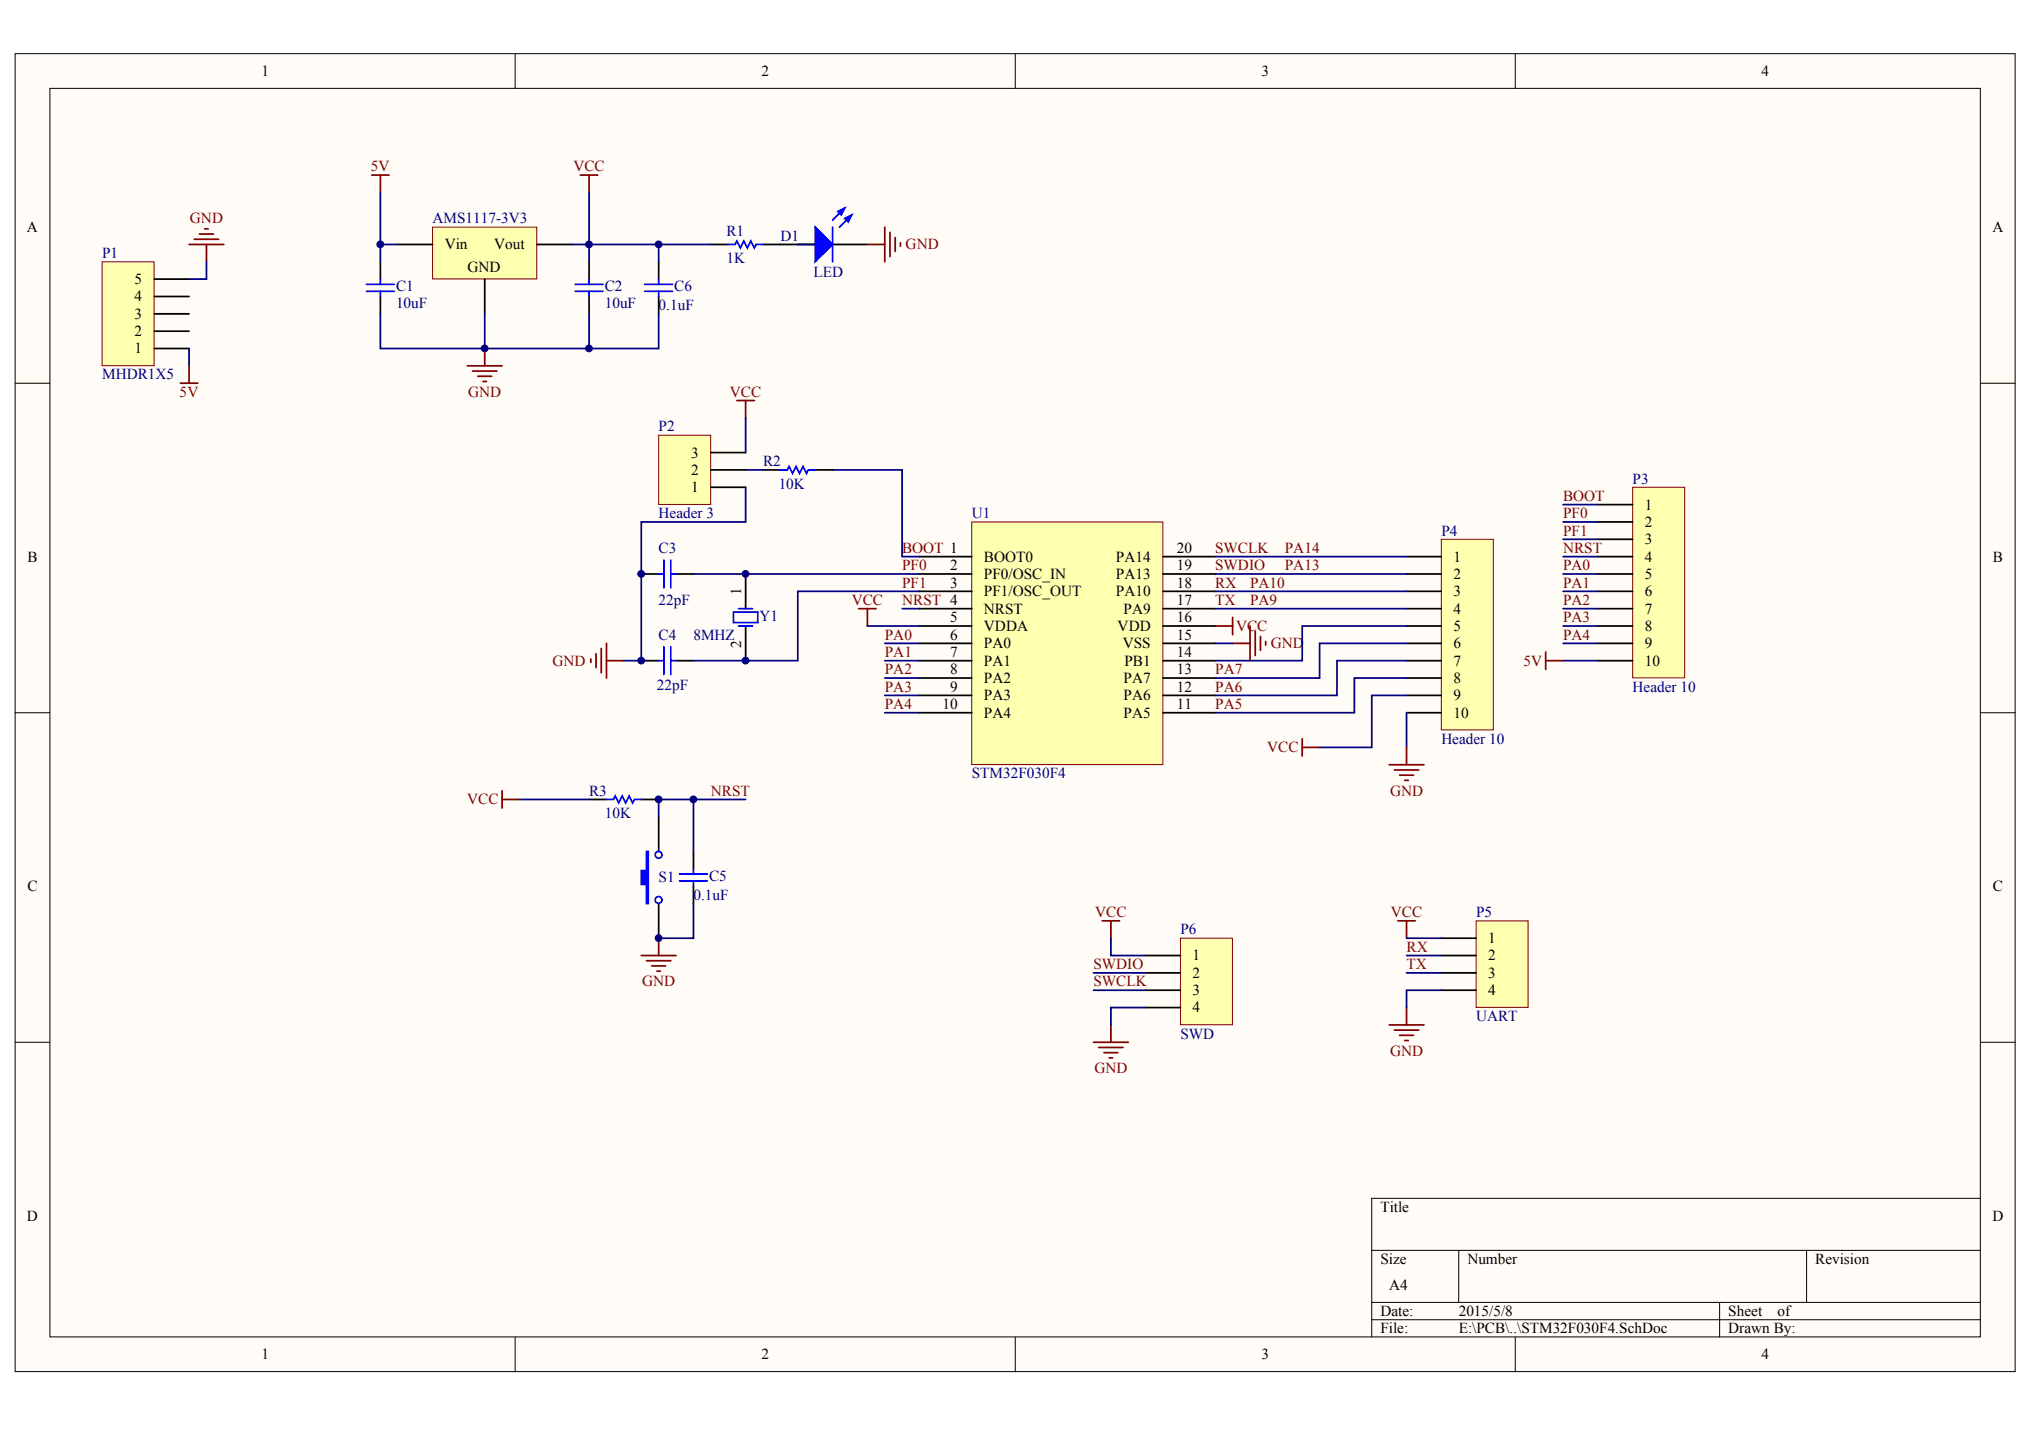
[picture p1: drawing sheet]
<svg xmlns="http://www.w3.org/2000/svg" width="287mm" height="202mm" viewBox="0 0 287 202" stroke-linecap="round" stroke-linejoin="round" font-family="sans-serif">
<defs><g id="words">
<g font-size="2.2">
<text x="36.9" y="10.7">1</text>
<text x="107.4" y="10.7">2</text>
<text x="178" y="10.7">3</text>
<text x="248.5" y="10.7">4</text>
<text x="3.8" y="32.7">A</text>
<text x="62.7" y="35.2">Vin</text>
<text x="69.7" y="35.2">Vout</text>
<text x="281.1" y="32.7">A</text>
<text x="19" y="40.1">5</text>
<text x="65.9" y="38.4">GND</text>
<text x="19" y="47.4">2</text>
<text x="19" y="45">3</text>
<text x="19" y="42.5">4</text>
<text x="19" y="49.9">1</text>
<text x="97.5" y="64.5">3</text>
<text x="97.5" y="69.4">1</text>
<text x="97.5" y="67">2</text>
<text x="232" y="71.9">1</text>
<text x="166" y="78">20</text>
<text x="232" y="74.3">2</text>
<text x="232" y="76.8">3</text>
<text x="3.9" y="79.2">B</text>
<text x="134" y="80.4">2</text>
<text x="134" y="82.9">3</text>
<text x="138.8" y="79.2">BOOT0</text>
<text x="138.8" y="81.7">PF0/OSC_IN</text>
<text x="157.4" y="81.7">PA13</text>
<text x="157.4" y="79.2">PA14</text>
<text x="166" y="82.9">18</text>
<text x="166" y="80.4">19</text>
<text x="205.1" y="79.2">1</text>
<text x="205.1" y="81.7">2</text>
<text x="232" y="79.2">4</text>
<text x="232" y="81.7">5</text>
<text x="281.1" y="79.2">B</text>
<text x="134" y="87.8">5</text>
<text x="138.8" y="84.1">PF1/OSC_OUT</text>
<text x="138.8" y="86.6">NRST</text>
<text x="138.8" y="89">VDDA</text>
<text x="157.4" y="84.1">PA10</text>
<text x="157.7" y="89">VDD</text>
<text x="158.5" y="86.6">PA9</text>
<text x="166" y="87.8">16</text>
<text x="166" y="85.3">17</text>
<text x="205.1" y="84.1">3</text>
<text x="205.1" y="86.6">4</text>
<text x="205.1" y="89">5</text>
<text x="232" y="84.1">6</text>
<text x="232" y="86.6">7</text>
<text x="232" y="89">8</text>
<text x="134" y="90.2">6</text>
<text x="134" y="92.7">7</text>
<text x="134" y="95.1">8</text>
<text x="138.8" y="91.4">PA0</text>
<text x="138.8" y="93.9">PA1</text>
<text x="158.4" y="91.4">VSS</text>
<text x="158.6" y="93.9">PB1</text>
<text x="166" y="95.1">13</text>
<text x="166" y="92.7">14</text>
<text x="166" y="90.2">15</text>
<text x="205.1" y="91.4">6</text>
<text x="205.1" y="93.9">7</text>
<text x="232" y="91.4">9</text>
<text x="232" y="93.9">10</text>
<text x="133" y="100">10</text>
<text x="134" y="97.6">9</text>
<text x="138.8" y="96.3">PA2</text>
<text x="138.8" y="98.8">PA3</text>
<text x="138.8" y="101.2">PA4</text>
<text x="158.5" y="101.2">PA5</text>
<text x="158.5" y="98.8">PA6</text>
<text x="158.5" y="96.3">PA7</text>
<text x="166" y="100">11</text>
<text x="166" y="97.6">12</text>
<text x="205.1" y="96.3">8</text>
<text x="205.1" y="98.8">9</text>
<text x="205.1" y="101.2">10</text>
<text x="3.9" y="125.7">C</text>
<text x="281.1" y="125.7">C</text>
<text x="168.3" y="135.5">1</text>
<text x="168.3" y="137.9">2</text>
<text x="210" y="133">1</text>
<text x="210" y="135.5">2</text>
<text x="210" y="137.9">3</text>
<text x="168.3" y="140.4">3</text>
<text x="168.3" y="142.8">4</text>
<text x="210" y="140.4">4</text>
<text x="3.8" y="172.2">D</text>
<text x="194.8" y="171">Title</text>
<text x="281.1" y="172.2">D</text>
<text x="194.8" y="178.3">Size</text>
<text x="207" y="178.3">Number</text>
<text x="256.1" y="178.3">Revision</text>
<text x="194.8" y="185.6">Date:</text>
<text x="196" y="182">A4</text>
<text x="205.8" y="185.6">2015/5/8</text>
<text x="243.8" y="185.6">Sheet</text>
<text x="250.8" y="185.6">of</text>
<text x="36.9" y="191.8">1</text>
<text x="107.4" y="191.8">2</text>
<text x="178" y="191.8">3</text>
<text x="194.8" y="188.1">File:</text>
<text x="205.8" y="188.1">E:\PCB\..\STM32F030F4.SchDoc</text>
<text x="243.8" y="188.1">Drawn By:</text>
<text x="248.5" y="191.8">4</text>
</g>
<g font-size="2.2" fill="#800000">
<text x="52.3" y="24.2">5V</text>
<text x="80.9" y="24.2">VCC</text>
<text x="26.8" y="31.5">GND</text>
<text x="127.8" y="35.2">GND</text>
<text x="25.3" y="56">5V</text>
<text x="66.1" y="56">GND</text>
<text x="103" y="56">VCC</text>
<text x="220.5" y="70.7">BOOT</text>
<text x="127.3" y="78">BOOT 1</text>
<text x="171.4" y="78">SWCLK</text>
<text x="181.3" y="78">PA14</text>
<text x="220.5" y="78">NRST</text>
<text x="220.5" y="73.1">PF0</text>
<text x="220.5" y="75.5">PF1</text>
<text x="127.3" y="80.4">PF0</text>
<text x="127.3" y="82.9">PF1</text>
<text x="171.4" y="80.4">SWDIO</text>
<text x="171.4" y="82.9">RX</text>
<text x="176.3" y="82.9">PA10</text>
<text x="181.3" y="80.4">PA13</text>
<text x="220.5" y="80.4">PA0</text>
<text x="220.5" y="82.9">PA1</text>
<text x="120.2" y="85.3">VCC</text>
<text x="127.3" y="85.3">NRST 4</text>
<text x="171.4" y="85.3">TX</text>
<text x="174.4" y="89">VCC</text>
<text x="176.3" y="85.3">PA9</text>
<text x="220.5" y="85.3">PA2</text>
<text x="220.5" y="87.8">PA3</text>
<text x="77.9" y="93.9">GND</text>
<text x="124.8" y="90.2">PA0</text>
<text x="124.8" y="92.7">PA1</text>
<text x="124.8" y="95.1">PA2</text>
<text x="171.4" y="95.1">PA7</text>
<text x="179.3" y="91.4">GND</text>
<text x="214.9" y="93.9">5V</text>
<text x="220.5" y="90.2">PA4</text>
<text x="124.8" y="97.6">PA3</text>
<text x="124.8" y="100">PA4</text>
<text x="171.4" y="100">PA5</text>
<text x="171.4" y="97.6">PA6</text>
<text x="178.8" y="106.1">VCC</text>
<text x="65.9" y="113.5">VCC</text>
<text x="100.3" y="112.2">NRST</text>
<text x="196.1" y="112.2">GND</text>
<text x="154.5" y="129.4">VCC</text>
<text x="196.2" y="129.4">VCC</text>
<text x="154.3" y="136.7">SWDIO</text>
<text x="198.4" y="136.7">TX</text>
<text x="198.4" y="134.3">RX</text>
<text x="90.6" y="139.2">GND</text>
<text x="154.3" y="139.2">SWCLK</text>
<text x="196.1" y="148.9">GND</text>
<text x="154.4" y="151.4">GND</text>
</g>
<g font-size="2.2" fill="#000080">
<text x="61" y="31.5">AMS1117-3V3</text>
<text x="102.5" y="33.2">R1</text>
<text x="110.1" y="34">D1</text>
<text x="14.4" y="36.4">P1</text>
<text x="55.9" y="41.1">C1</text>
<text x="85.3" y="41.1">C2</text>
<text x="95.1" y="41.1">C6</text>
<text x="102.5" y="37.1">1K</text>
<text x="114.8" y="39.1">LED</text>
<text x="55.9" y="43.5">10uF</text>
<text x="85.3" y="43.5">10uF</text>
<text x="92.9" y="43.7">0.1uF</text>
<text x="14.4" y="53.5">MHDR1X5</text>
<text x="92.9" y="60.9">P2</text>
<text x="107.6" y="65.8">R2</text>
<text x="109.9" y="68.9">10K</text>
<text x="230.3" y="68.2">P3</text>
<text x="92.9" y="78">C3</text>
<text x="92.9" y="73.1">Header 3</text>
<text x="137.1" y="73.1">U1</text>
<text x="203.3" y="75.5">P4</text>
<text x="92.9" y="85.3">22pF</text>
<text x="107.2" y="87.5">Y1</text>
<text x="92.9" y="90.2">C4</text>
<text x="97.8" y="90.2">8MHZ</text>
<text x="92.7" y="97.3">22pF</text>
<text x="230.3" y="97.6">Header 10</text>
<text x="203.3" y="104.9">Header 10</text>
<text x="83.1" y="112.2">R3</text>
<text x="137.1" y="109.8">STM32F030F4</text>
<text x="85.3" y="115.4">10K</text>
<text x="92.9" y="124.5">S1</text>
<text x="100" y="124.2">C5</text>
<text x="97.8" y="126.9">0.1uF</text>
<text x="166.5" y="131.8">P6</text>
<text x="208.2" y="129.4">P5</text>
<text x="166.5" y="146.5">SWD</text>
<text x="208.2" y="144">UART</text>
</g>
<g font-size="2.1">
<text x="104.6" y="83.9" transform="rotate(-90 104.6 83.9)">1</text>
<text x="104.6" y="91.4" transform="rotate(-90 104.6 91.4)">2</text>
</g>
</g></defs>
<g fill="#fffcf8" stroke="#000" stroke-width=".14">
<path d="M2.1 7.6h282.2v185.9h-282.2z"/>
<path d="M7 12.5h272.4v176.1h-272.4z"/>
</g>
<g fill="none" stroke="#000" stroke-width=".14">
<path d="M72.7 7.6v4.9M143.2 7.6v4.9M213.8 7.6v4.9M2.1 54.1h4.9M279.4 54.1h4.9M2.1 100.5h4.9M279.4 100.5h4.9M2.1 147h4.9M279.4 147h4.9M193.5 176.4h85.9M205.8 176.4v7.3M254.9 176.4v7.3"/>
<path d="M279.4 169h-85.9v19.6M72.7 188.6v4.9M143.2 188.6v4.9M193.5 183.7h85.9M193.5 186.2h85.9M213.8 188.6v4.9M242.6 183.7v4.9"/>
</g>
<path d="M110.1 34.5h4.9M117.5 34.5h4.9" fill="none" stroke="#000" stroke-width=".25"/>
<g fill="#00f" stroke="#00f" stroke-width=".25">
<path d="M115 32l2.5 2.5-2.5 2.4z"/>
<path d="M119.2 30.8l1-.5-.5 1z"/>
<path d="M118.2 29.8l1-.5-.5 1z"/>
</g>
<path d="M117.5 32v4.9M119.2 29.3l-1.7 1.8M120.2 30.3l-1.8 1.7" fill="none" stroke="#00f" stroke-width=".25"/>
<path d="M14.4 36.9h7.3v14.7h-7.3z" fill="#ffffb0" stroke="#800000" stroke-width=".14"/>
<path d="M21.8 39.4h4.9M21.8 49.2h4.9M21.8 46.7h4.9M21.8 44.3h4.9M21.8 41.8h4.9" fill="none" stroke="#000" stroke-width=".25"/>
<path d="M26.7 34.5h4.9M27.4 33.7h3.4M28.1 33h2M28.9 32.3h.5M29.1 34.5v2.4" fill="none" stroke="#800000" stroke-width=".25"/>
<path d="M29.1 36.9v2.5h-2.4" fill="none" stroke="#000080" stroke-width=".25"/>
<path d="M61 32h14.7v7.4h-14.7z" fill="#ffffb0" stroke="#800000" stroke-width=".14"/>
<g fill="none" stroke="#000" stroke-width=".25">
<path d="M53.7 36.9v2.5M56.1 34.5h4.9M68.4 39.4v4.9M75.7 34.5h5M83.1 36.9v2.5M100.3 34.5h2.4M107.6 34.5h2.5M53.7 41.8v2.5M83.1 41.8v2.5M90.5 81h2.4M90.5 93.2h2.4M95.4 81h2.4"/>
<path d="M95.4 93.2h2.4M105.2 81v4.9M105.2 88.3v4.9"/>
</g>
<path d="M53.7 27.1v7.4M56.1 34.5h-2.4v2.4M80.7 34.5h2.4v2.4M83.1 27.1v7.4h17.2M112.6 34.5h2.4M26.7 49.2v2.4M53.7 44.3v4.9h29.4v-4.9M68.4 44.3v4.9M97.8 81h31.9M129.7 83.4h-17.1v9.8h-14.8" fill="none" stroke="#000080" stroke-width=".25"/>
<g fill="none" stroke="#00f" stroke-width=".25">
<path d="M53.7 39.4v.7M83.1 39.4v.7M102.7 34.5h1l.3-.5 .5 1 .4-1 .5 1 .5-1 .5 1 .3-.5h.9M51.7 40.1h3.9M51.7 41.1h3.9M53.7 41.1v.7M81.1 40.1h4M81.1 41.1h4M83.1 41.1v.7M93.7 79v3.9M94.6 79v3.9M92.9 81h.8"/>
<path d="M92.9 93.2h.8M93.7 91.2v4M94.6 91.2v4M94.6 81h.8M94.6 93.2h.8M103.5 86.3h3.4v1.5h-3.4zM104.2 88.3h2M104.2 85.9h2"/>
</g>
<g fill="none" stroke="#800000" stroke-width=".25">
<path d="M52.4 24.7h2.5M53.7 24.7v2.4M81.9 24.7h2.4M83.1 24.7v2.4M122.4 34.5h2.4M124.8 32v4.9M125.6 32.8v3.4M126.3 33.5v2M127 34.2v.5M25.4 54.1h2.5M26.7 51.6v2.5M65.9 51.6h4.9"/>
<path d="M66.7 52.3h3.4M67.4 53.1h2M68.1 53.8h.5M68.4 49.2v2.4M83.4 93v.4M84.1 92.2v2M84.8 91.5v3.4M85.6 90.8v4.8M85.6 93.2h2.4M121.1 85.9h2.5M122.4 85.9v2.4"/>
</g>
<path d="M92.9 61.4h7.4v9.8h-7.4z" fill="#ffffb0" stroke="#800000" stroke-width=".14"/>
<path d="M100.3 68.7h4.9M100.3 66.3h4.9M100.3 63.8h4.9M83.1 112.8h2.5M90.5 112.8h2.4M92.9 115.2v4.9M92.9 127.5v4.8M97.8 120.1v2.5M97.8 125v2.5" fill="none" stroke="#000" stroke-width=".25"/>
<path d="M117.5 66.3h9.8v12.2h2.4M73.3 112.8h9.8M92.9 115.2v-2.4h4.9v7.3M97.8 112.8h7.4M97.8 127.5v4.8h-4.9" fill="none" stroke="#000080" stroke-width=".25"/>
<g fill="none" stroke="#00f" stroke-width=".25">
<path d="M85.6 112.8h.9l.3-.5 .5 1 .5-1 .5 1 .5-1 .4 1 .3-.5h1M95.9 124.3h3.9M95.9 123.3h3.9M97.8 122.6v.7M97.8 124.3v.7"/>
<circle cx="92.9" cy="126.9" r=".48"/>
<circle cx="92.9" cy="120.6" r=".48"/>
</g>
<path d="M70.8 111.5v2.5M70.8 112.8h2.5M90.5 134.8h4.9M91.2 135.5h3.4M91.9 136.3h2M92.7 137h.5M92.9 132.3v2.5" fill="none" stroke="#800000" stroke-width=".25"/>
<path d="M91.2 120.1h.2v7.4h-.2v-2.7h-.7v-2h.7z" fill-rule="evenodd" fill="#00f" stroke="#00f" stroke-width=".25"/>
<path d="M203.3 76.1h7.4v26.9h-7.4z" fill="#ffffb0" stroke="#800000" stroke-width=".14"/>
<path d="M198.4 78.5h4.9M198.4 81h4.9M198.4 83.4h4.9M198.4 85.9h4.9M198.4 88.3h4.9M198.4 90.8h4.9M198.4 93.2h4.9M198.4 95.6h4.9M198.4 98.1h4.9M198.4 100.5h4.9" fill="none" stroke="#000" stroke-width=".25"/>
<path d="M230.3 68.7h7.4v26.9h-7.4z" fill="#ffffb0" stroke="#800000" stroke-width=".14"/>
<path d="M107.6 66.3h2.5M115 66.3h2.5M225.4 71.2h4.9M225.4 73.6h4.9M225.4 76.1h4.9M225.4 78.5h4.9M225.4 81h4.9M225.4 83.4h4.9M225.4 85.9h4.9M225.4 88.3h4.9M225.4 90.8h4.9M225.4 93.2h4.9" fill="none" stroke="#000" stroke-width=".25"/>
<path d="M105.2 58.9v4.9M105.2 68.7v4.9h-14.7v19.6h-2.5M105.2 66.3h2.4M127.3 85.9h2.4M171.4 90.8h2.5M220.5 90.8h4.9M220.5 93.2h4.9" fill="none" stroke="#000080" stroke-width=".25"/>
<path d="M104 56.5h2.4M105.2 56.5v2.4M171.4 88.3h2.5M173.9 87.1v2.4M173.9 90.8h2.4M176.3 88.3v4.9M177.1 89v3.5M177.8 89.8v1.9M178.6 90.5v.5M218.1 92v2.4M218.1 93.2h2.4" fill="none" stroke="#800000" stroke-width=".25"/>
<path d="M110.1 66.3h1l.2-.5 .5 1 .5-1 .5 1 .5-1 .5 1 .2-.5h1" fill="none" stroke="#00f" stroke-width=".25"/>
<path d="M137.1 73.6h27v34.3h-27z" fill="#ffffb0" stroke="#800000" stroke-width=".14"/>
<g fill="none" stroke="#000" stroke-width=".25">
<path d="M129.7 78.5h7.4M164.1 78.5h7.3M129.7 81h7.4M129.7 83.4h7.4M129.7 85.9h7.4M129.7 88.3h7.4M129.7 90.8h7.4M129.7 93.2h7.4M129.7 95.6h7.4M129.7 98.1h7.4M164.1 81h7.3M164.1 83.4h7.3"/>
<path d="M164.1 85.9h7.3M164.1 88.3h7.3M164.1 90.8h7.3M164.1 93.2h7.3M164.1 95.6h7.3M164.1 98.1h7.3M129.7 100.5h7.4M164.1 100.5h7.3"/>
</g>
<g fill="none" stroke="#000080" stroke-width=".25">
<path d="M171.4 78.5h27M220.5 71.2h4.9M220.5 73.6h4.9M220.5 78.5h4.9M220.5 76.1h4.9M122.4 88.3h7.3M124.8 90.8h4.9M124.8 93.2h4.9M124.8 95.6h4.9M124.8 98.1h4.9M171.4 81h27M171.4 83.4h27"/>
<path d="M171.4 85.9h27M198.4 88.3h-14.7v4.9h-12.3M198.4 90.8h-12.2v4.8h-14.8M198.4 93.2h-9.8v4.9h-17.2M198.4 95.6h-7.3v4.9h-19.7M198.4 98.1h-4.9v7.3h-7.3M220.5 81h4.9M220.5 83.4h4.9M220.5 85.9h4.9M220.5 88.3h4.9M124.8 100.5h4.9M198.4 100.5v4.9"/>
</g>
<path d="M183.7 104.2v2.5M183.7 105.4h2.5M196 107.9h4.9M196.7 108.6h3.4M197.5 109.3h1.9M198.2 110.1h.5M198.4 105.4v2.5" fill="none" stroke="#800000" stroke-width=".25"/>
<path d="M166.5 132.3h7.4v12.3h-7.4z" fill="#ffffb0" stroke="#800000" stroke-width=".14"/>
<path d="M161.6 134.8h4.9M161.6 137.2h4.9M161.6 139.7h4.9M161.6 142.1h4.9" fill="none" stroke="#000" stroke-width=".25"/>
<path d="M155.5 129.9h2.4M156.7 129.9v2.4M154.3 147h4.9M155 147.8h3.4M155.7 148.5h2M156.5 149.2h.5M156.7 144.6v2.4" fill="none" stroke="#800000" stroke-width=".25"/>
<path d="M154.3 137.2h7.3M154.3 139.7h7.3M156.7 132.3v2.5h4.9M161.6 142.1h-4.9v2.5" fill="none" stroke="#000080" stroke-width=".25"/>
<path d="M208.2 129.9h7.4v12.2h-7.4z" fill="#ffffb0" stroke="#800000" stroke-width=".14"/>
<path d="M92.9 36.9v2.5M92.9 41.8v2.5M203.3 132.3h4.9M203.3 134.8h4.9M203.3 137.2h4.9M203.3 139.7h4.9" fill="none" stroke="#000" stroke-width=".25"/>
<path d="M197.2 129.9h2.5M198.4 129.9v2.4M196 144.6h4.9M196.7 145.3h3.4M197.5 146h1.9M198.2 146.8h.5M198.4 142.1v2.5" fill="none" stroke="#800000" stroke-width=".25"/>
<path d="M92.9 34.5v2.4M92.9 44.3v4.9h-9.8M198.4 132.3h4.9M198.4 134.8h4.9M198.4 137.2h4.9M203.3 139.7h-4.9v2.4" fill="none" stroke="#000080" stroke-width=".25"/>
<path d="M92.9 39.4v.7M91 41.1h3.9M91 40.1h3.9M92.9 41.1v.7" fill="none" stroke="#00f" stroke-width=".25"/>
<g fill="#000080" stroke="#000080" stroke-width=".14">
<circle cx="53.7" cy="34.5" r=".48"/>
<circle cx="68.4" cy="49.2" r=".48"/>
<circle cx="83.1" cy="49.2" r=".48"/>
<circle cx="83.1" cy="34.5" r=".48"/>
<circle cx="90.5" cy="93.2" r=".48"/>
<circle cx="90.5" cy="81" r=".48"/>
<circle cx="92.9" cy="132.3" r=".48"/>
<circle cx="92.9" cy="112.8" r=".48"/>
<circle cx="92.9" cy="34.5" r=".48"/>
<circle cx="97.8" cy="112.8" r=".48"/>
<circle cx="105.2" cy="93.2" r=".48"/>
<circle cx="105.2" cy="81" r=".48"/>
</g>
<use href="#words"/>
</svg>
